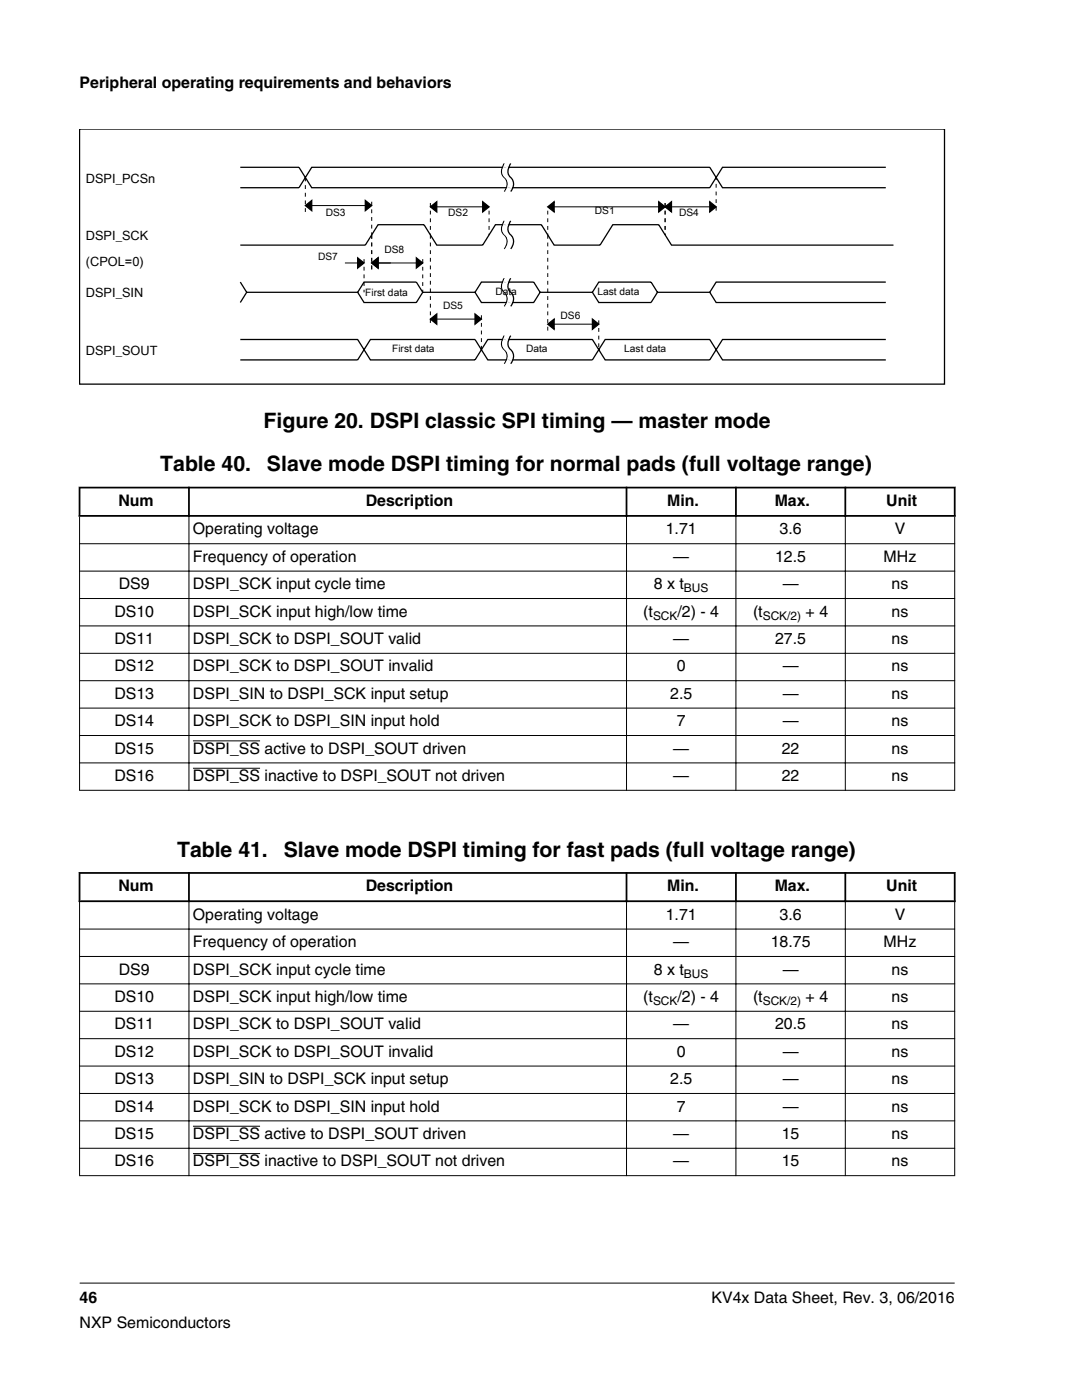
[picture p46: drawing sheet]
<svg xmlns="http://www.w3.org/2000/svg" width="216mm" height="279mm" viewBox="0 0 216 279" stroke-linecap="round" stroke-linejoin="round" font-family="sans-serif">
<defs><g id="words">
<g font-size="4.2">
<text x="52.6" y="85.3">Figure 20. DSPI classic SPI timing — master mode</text>
<text x="32" y="94.1">Table 40.</text>
<text x="53.3" y="94.1">Slave mode DSPI timing for normal pads (full voltage range)</text>
<text x="35.3" y="171">Table 41.</text>
<text x="56.6" y="171">Slave mode DSPI timing for fast pads (full voltage range)</text>
</g>
<g font-size="3.2">
<text x="15.9" y="17.5">Peripheral operating requirements and behaviors</text>
<text x="23.6" y="101">Num</text>
<text x="73" y="101">Description</text>
<text x="133.1" y="101">Min.</text>
<text x="154.6" y="101">Max.</text>
<text x="176.9" y="101">Unit</text>
<text x="38.5" y="106.6">Operating voltage</text>
<text x="132.8" y="106.6">1.71</text>
<text x="155.6" y="106.6">3.6</text>
<text x="178.5" y="106.6">V</text>
<text x="38.5" y="112.1">Frequency of operation</text>
<text x="134.3" y="112.1">—</text>
<text x="154.7" y="112.1">12.5</text>
<text x="176.3" y="112.1">MHz</text>
<text x="23.7" y="117.6">DS9</text>
<text x="38.5" y="117.6">DSPI_SCK input cycle time</text>
<text x="130.5" y="117.6">8 x t</text>
<text x="156.2" y="117.6">—</text>
<text x="177.9" y="117.6">ns</text>
<text x="22.8" y="123.1">DS10</text>
<text x="38.5" y="123.1">DSPI_SCK input high/low time</text>
<text x="128.4" y="123.1">(t</text>
<text x="135.2" y="123.1">/2) - 4</text>
<text x="150.3" y="123.1">(t</text>
<text x="160.8" y="123.1">+ 4</text>
<text x="177.9" y="123.1">ns</text>
<text x="22.8" y="128.5">DS11</text>
<text x="38.5" y="128.5">DSPI_SCK to DSPI_SOUT valid</text>
<text x="134.3" y="128.5">—</text>
<text x="154.7" y="128.5">27.5</text>
<text x="177.9" y="128.5">ns</text>
<text x="22.8" y="134">DS12</text>
<text x="38.5" y="134">DSPI_SCK to DSPI_SOUT invalid</text>
<text x="135" y="134">0</text>
<text x="156.2" y="134">—</text>
<text x="177.9" y="134">ns</text>
<text x="22.8" y="139.5">DS13</text>
<text x="38.5" y="139.5">DSPI_SIN to DSPI_SCK input setup</text>
<text x="133.7" y="139.5">2.5</text>
<text x="156.2" y="139.5">—</text>
<text x="177.9" y="139.5">ns</text>
<text x="22.8" y="144.9">DS14</text>
<text x="38.5" y="144.9">DSPI_SCK to DSPI_SIN input hold</text>
<text x="135" y="144.9">7</text>
<text x="156.2" y="144.9">—</text>
<text x="177.9" y="144.9">ns</text>
<text x="22.8" y="150.4">DS15</text>
<text x="22.8" y="155.9">DS16</text>
<text x="38.5" y="150.4">DSPI_SS active to DSPI_SOUT driven</text>
<text x="38.5" y="155.9">DSPI_SS inactive to DSPI_SOUT not driven</text>
<text x="134.3" y="150.4">—</text>
<text x="134.3" y="155.9">—</text>
<text x="156" y="150.4">22</text>
<text x="156" y="155.9">22</text>
<text x="177.9" y="150.4">ns</text>
<text x="177.9" y="155.9">ns</text>
<text x="23.6" y="177.9">Num</text>
<text x="73" y="177.9">Description</text>
<text x="133.1" y="177.9">Min.</text>
<text x="154.6" y="177.9">Max.</text>
<text x="176.9" y="177.9">Unit</text>
<text x="38.5" y="183.6">Operating voltage</text>
<text x="132.8" y="183.6">1.71</text>
<text x="155.6" y="183.6">3.6</text>
<text x="178.5" y="183.6">V</text>
<text x="38.5" y="189">Frequency of operation</text>
<text x="134.3" y="189">—</text>
<text x="153.8" y="189">18.75</text>
<text x="176.3" y="189">MHz</text>
<text x="23.7" y="194.5">DS9</text>
<text x="38.5" y="194.5">DSPI_SCK input cycle time</text>
<text x="130.5" y="194.5">8 x t</text>
<text x="156.2" y="194.5">—</text>
<text x="177.9" y="194.5">ns</text>
<text x="22.8" y="200">DS10</text>
<text x="38.5" y="200">DSPI_SCK input high/low time</text>
<text x="128.4" y="200">(t</text>
<text x="135.2" y="200">/2) - 4</text>
<text x="150.3" y="200">(t</text>
<text x="160.8" y="200">+ 4</text>
<text x="177.9" y="200">ns</text>
<text x="22.8" y="205.4">DS11</text>
<text x="38.5" y="205.4">DSPI_SCK to DSPI_SOUT valid</text>
<text x="134.3" y="205.4">—</text>
<text x="154.7" y="205.4">20.5</text>
<text x="177.9" y="205.4">ns</text>
<text x="22.8" y="210.9">DS12</text>
<text x="38.5" y="210.9">DSPI_SCK to DSPI_SOUT invalid</text>
<text x="135" y="210.9">0</text>
<text x="156.2" y="210.9">—</text>
<text x="177.9" y="210.9">ns</text>
<text x="22.8" y="216.4">DS13</text>
<text x="22.8" y="221.8">DS14</text>
<text x="38.5" y="216.4">DSPI_SIN to DSPI_SCK input setup</text>
<text x="38.5" y="221.8">DSPI_SCK to DSPI_SIN input hold</text>
<text x="133.7" y="216.4">2.5</text>
<text x="135" y="221.8">7</text>
<text x="156.2" y="216.4">—</text>
<text x="156.2" y="221.8">—</text>
<text x="177.9" y="216.4">ns</text>
<text x="177.9" y="221.8">ns</text>
<text x="22.8" y="227.3">DS15</text>
<text x="38.5" y="227.3">DSPI_SS active to DSPI_SOUT driven</text>
<text x="134.3" y="227.3">—</text>
<text x="156" y="227.3">15</text>
<text x="177.9" y="227.3">ns</text>
<text x="22.8" y="232.8">DS16</text>
<text x="38.5" y="232.8">DSPI_SS inactive to DSPI_SOUT not driven</text>
<text x="134.3" y="232.8">—</text>
<text x="156" y="232.8">15</text>
<text x="177.9" y="232.8">ns</text>
<text x="15.9" y="260">46</text>
<text x="142" y="260">KV4x Data Sheet, Rev. 3, 06/2016</text>
<text x="15.9" y="265">NXP Semiconductors</text>
</g>
<g font-size="2.5">
<text x="17.1" y="36.4">DSPI_PCSn</text>
<text x="17.1" y="47.9">DSPI_SCK</text>
<text x="17.1" y="53">(CPOL=0)</text>
<text x="17.1" y="59.4">DSPI_SIN</text>
<text x="17.1" y="70.8">DSPI_SOUT</text>
</g>
<g font-size="2.4">
<text x="136.5" y="118.2">BUS</text>
<text x="130.3" y="123.7">SCK</text>
<text x="152.2" y="123.7">SCK/2)</text>
<text x="136.5" y="195.1">BUS</text>
<text x="130.3" y="200.6">SCK</text>
<text x="152.2" y="200.6">SCK/2)</text>
</g>
<g font-size="2">
<text x="65" y="43.1">DS3</text>
<text x="89.4" y="43.1">DS2</text>
<text x="118.7" y="42.8">DS1</text>
<text x="135.5" y="43.1">DS4</text>
<text x="63.5" y="52">DS7</text>
<text x="76.7" y="50.4">DS8</text>
<text x="72.9" y="59.1">First data</text>
<text x="98.9" y="58.8">Data</text>
<text x="119.2" y="58.8">Last data</text>
<text x="88.4" y="61.6">DS5</text>
<text x="111.8" y="63.7">DS6</text>
<text x="78.2" y="70.3">First data</text>
<text x="105" y="70.3">Data</text>
<text x="124.6" y="70.3">Last data</text>
</g>
</g></defs>
<g fill="none" stroke="#000" stroke-width=".25">
<path d="M15.9 25.8h172.6v50.9h-172.6zM47.9 33.4h11.8l2.5 4.1h79.4l2.6-4.1h32.6M47.9 37.5h11.8l2.5-4.1h79.4l2.6 4.1h32.6M100.6 32.6a2.1 2.1 0 0 0 .3 3.2 2.07 2.07 0 0 1-.3 2.4M101.9 32.6a2.1 2.1 0 0 0 .3 3.2 2.07 2.07 0 0 1-.3 2.4M47.9 48.9h25l2.5-4.1h9.2l2.6 4.1h9.1l2.6-4.1h9.1l2.6 4.1h9.1l2.6-4.1h9.1l2.6 4.1h44.3M47.9 56.3l1.3 2M60.9 41l1.3-1v2zM71.4 51.5l1.2 1-1.2 1zM71.4 58.3h-22.2l-1.3 2.1M71.4 58.3l1.2 2.1h10.5l1.3-2.1h10.4M71.4 58.3l1.2-2h10.5l1.3 2"/>
<path d="M72.9 40l1.3 1-1.3 1zM74.2 52.5l1.2-1v2zM83.1 51.5l1.3 1-1.3 1zM85.9 41.3l1.3-1v2zM94.8 58.3l1.3 2.1h10.4l1.3-2.1h10.4M94.8 58.3l1.3-2h10.4l1.3 2M96.3 40.3l1.3 1-1.3 1zM100.6 44.1a2.1 2.1 0 0 0 .3 3.1 2.07 2.07 0 0 1-.3 2.5M100.6 55.5a2.1 2.1 0 0 0 .3 3.2 2.07 2.07 0 0 1-.3 2.4M101.9 44.1a2.1 2.1 0 0 0 .3 3.1 2.07 2.07 0 0 1-.3 2.5M101.9 55.5a2.1 2.1 0 0 0 .3 3.2 2.07 2.07 0 0 1-.3 2.4M109.3 41.3l1.3-1v2z"/>
<path d="M118.2 58.3l1.3 2.1h10.4l1.3-2.1h10.4M118.2 58.3l1.3-2h10.4l1.3 2M131.4 40.3l1.3 1-1.3 1zM132.7 41.3l1.3-1v2zM141.6 40.3l1.3 1-1.3 1zM141.6 58.3l1.3 2.1h33.9M176.8 56.3h-33.9l-1.3 2M47.9 67.8h23.5l2.5 4h20.9l2.5-4h20.9l2.6 4h20.8l2.6-4h32.6M47.9 71.8h23.5l2.5-4h20.9l2.5 4h20.9l2.6-4h20.8l2.6 4h32.6M85.9 63.7l1.3-1v2zM94.8 62.7l1.3 1-1.3 1zM100.6 67a2.1 2.1 0 0 0 .3 3.1 2.07 2.07 0 0 1-.3 2.5"/>
<path d="M101.9 67a2.1 2.1 0 0 0 .3 3.1 2.07 2.07 0 0 1-.3 2.5M109.3 64.7l1.3-1v2zM118.2 63.7l1.3 1-1.3 1z"/>
</g>
<g fill="#000">
<path d="M60.9 41l1.3-1v2zM71.4 51.5l1.2 1-1.2 1zM72.9 40l1.3 1-1.3 1zM74.2 52.5l1.2-1v2zM83.1 51.5l1.3 1-1.3 1zM85.9 41.3l1.3-1v2zM96.3 40.3l1.3 1-1.3 1zM109.3 41.3l1.3-1v2zM132.7 41.3l1.3-1v2zM131.4 40.3l1.3 1-1.3 1zM141.6 40.3l1.3 1-1.3 1zM85.9 63.7l1.3-1v2z"/>
<path d="M94.8 62.7l1.3 1-1.3 1zM109.3 64.7l1.3-1v2zM118.2 63.7l1.3 1-1.3 1z"/>
</g>
<g fill="none" stroke="#000" stroke-width=".2" stroke-dasharray=".8 .8" stroke-linecap="butt">
<path d="M60.9 35.4v7.2M72.6 51.7v6.6M74.2 40.3v6.6M74.2 46.9v7.1M84.4 51.7v6.6M85.9 40.5v6.4M85.9 46.9v18.3M97.6 42v4.9M109.3 42v4.9M109.3 46.9v19.3M132.7 40.5v6.4M142.9 42v-6.6"/>
<path d="M96.1 62.9v6.9M119.5 63.9v5.9"/>
</g>
<path d="M60.9 41h13.3M68.8 52.5h3.8M74.2 52.5h10.2M85.9 41.3h11.7M109.3 41.3h33.6M85.9 63.7h10.2M109.3 64.7h10.2" fill="none" stroke="#000" stroke-width=".2"/>
<g fill="none" stroke="#fff" stroke-width=".25">
<path d="M100.9 32.6a2.1 2.1 0 0 0 .3 3.2 2.07 2.07 0 0 1-.3 2.4M101.2 32.6a2.1 2.1 0 0 0 .2 3.2 2.07 2.07 0 0 1-.2 2.4M101.4 32.6a2.1 2.1 0 0 0 .3 3.2 2.07 2.07 0 0 1-.3 2.4M101.7 32.6a2.1 2.1 0 0 0 .2 3.2 2.07 2.07 0 0 1-.2 2.4M100.9 44.1a2.1 2.1 0 0 0 .3 3.1 2.07 2.07 0 0 1-.3 2.5M100.9 55.5a2.1 2.1 0 0 0 .3 3.2 2.07 2.07 0 0 1-.3 2.4M101.2 44.1a2.1 2.1 0 0 0 .2 3.1 2.07 2.07 0 0 1-.2 2.5M101.2 55.5a2.1 2.1 0 0 0 .2 3.2 2.07 2.07 0 0 1-.2 2.4M101.4 44.1a2.1 2.1 0 0 0 .3 3.1 2.07 2.07 0 0 1-.3 2.5M101.4 55.5a2.1 2.1 0 0 0 .3 3.2 2.07 2.07 0 0 1-.3 2.4M101.7 44.1a2.1 2.1 0 0 0 .2 3.1 2.07 2.07 0 0 1-.2 2.5M101.7 55.5a2.1 2.1 0 0 0 .2 3.2 2.07 2.07 0 0 1-.2 2.4"/>
<path d="M100.9 67a2.1 2.1 0 0 0 .3 3.1 2.07 2.07 0 0 1-.3 2.5M101.2 67a2.1 2.1 0 0 0 .2 3.1 2.07 2.07 0 0 1-.2 2.5M101.4 67a2.1 2.1 0 0 0 .3 3.1 2.07 2.07 0 0 1-.3 2.5M101.7 67a2.1 2.1 0 0 0 .2 3.1 2.07 2.07 0 0 1-.2 2.5"/>
</g>
<g fill="#fff">
<path d="M15.9 90.4h174.6v69.2h-174.6z" fill-rule="evenodd"/>
<path d="M16.1 97.5h21.4v5.3h-21.4z" fill-rule="evenodd"/>
<path d="M37.9 97.5h86.9v5.3h-86.9z" fill-rule="evenodd"/>
<path d="M125.2 97.5h21.5v5.3h-21.5z" fill-rule="evenodd"/>
<path d="M147 97.5h21.5v5.3h-21.5z" fill-rule="evenodd"/>
<path d="M168.8 97.5h21.5v5.3h-21.5z" fill-rule="evenodd"/>
<path d="M16 103.1h21.6v5.3h-21.6z" fill-rule="evenodd"/>
<path d="M37.8 103.1h87.1v5.3h-87.1z" fill-rule="evenodd"/>
<path d="M125.1 103.1h21.7v5.3h-21.7z" fill-rule="evenodd"/>
<path d="M146.9 103.1h21.7v5.3h-21.7z" fill-rule="evenodd"/>
<path d="M168.8 103.1h21.6v5.3h-21.6z" fill-rule="evenodd"/>
<path d="M16 108.6h21.6v5.3h-21.6z" fill-rule="evenodd"/>
<path d="M37.8 108.6h87.1v5.3h-87.1z" fill-rule="evenodd"/>
<path d="M125.1 108.6h21.7v5.3h-21.7z" fill-rule="evenodd"/>
<path d="M146.9 108.6h21.7v5.3h-21.7z" fill-rule="evenodd"/>
<path d="M168.8 108.6h21.6v5.3h-21.6z" fill-rule="evenodd"/>
<path d="M16 114.1h21.6v5.3h-21.6z" fill-rule="evenodd"/>
<path d="M37.8 114.1h87.1v5.3h-87.1z" fill-rule="evenodd"/>
<path d="M125.1 114.1h21.7v5.3h-21.7z" fill-rule="evenodd"/>
<path d="M146.9 114.1h21.7v5.3h-21.7z" fill-rule="evenodd"/>
<path d="M168.8 114.1h21.6v5.3h-21.6z" fill-rule="evenodd"/>
<path d="M16 119.5h21.6v5.3h-21.6z" fill-rule="evenodd"/>
<path d="M37.8 119.5h87.1v5.3h-87.1z" fill-rule="evenodd"/>
<path d="M125.1 119.5h21.7v5.3h-21.7z" fill-rule="evenodd"/>
<path d="M146.9 119.5h21.7v5.3h-21.7z" fill-rule="evenodd"/>
<path d="M168.8 119.5h21.6v5.3h-21.6z" fill-rule="evenodd"/>
<path d="M16 125h21.6v5.3h-21.6z" fill-rule="evenodd"/>
<path d="M37.8 125h87.1v5.3h-87.1z" fill-rule="evenodd"/>
<path d="M125.1 125h21.7v5.3h-21.7z" fill-rule="evenodd"/>
<path d="M146.9 125h21.7v5.3h-21.7z" fill-rule="evenodd"/>
<path d="M168.8 125h21.6v5.3h-21.6z" fill-rule="evenodd"/>
<path d="M16 130.5h21.6v5.3h-21.6z" fill-rule="evenodd"/>
<path d="M37.8 130.5h87.1v5.3h-87.1z" fill-rule="evenodd"/>
<path d="M125.1 130.5h21.7v5.3h-21.7z" fill-rule="evenodd"/>
<path d="M146.9 130.5h21.7v5.3h-21.7z" fill-rule="evenodd"/>
<path d="M168.8 130.5h21.6v5.3h-21.6z" fill-rule="evenodd"/>
<path d="M16 135.9h21.6v5.3h-21.6z" fill-rule="evenodd"/>
<path d="M37.8 135.9h87.1v5.3h-87.1z" fill-rule="evenodd"/>
<path d="M125.1 135.9h21.7v5.3h-21.7z" fill-rule="evenodd"/>
<path d="M146.9 135.9h21.7v5.3h-21.7z" fill-rule="evenodd"/>
<path d="M168.8 135.9h21.6v5.3h-21.6z" fill-rule="evenodd"/>
<path d="M16 141.4h21.6v5.3h-21.6z" fill-rule="evenodd"/>
<path d="M37.8 141.4h87.1v5.3h-87.1z" fill-rule="evenodd"/>
<path d="M125.1 141.4h21.7v5.3h-21.7z" fill-rule="evenodd"/>
<path d="M146.9 141.4h21.7v5.3h-21.7z" fill-rule="evenodd"/>
<path d="M168.8 141.4h21.6v5.3h-21.6z" fill-rule="evenodd"/>
<path d="M16 146.9h21.6v5.3h-21.6z" fill-rule="evenodd"/>
<path d="M37.8 146.9h87.1v5.3h-87.1z" fill-rule="evenodd"/>
</g>
<path d="M38.5 147.9h13.4" fill="none" stroke="#000" stroke-width=".2"/>
<g fill="#fff">
<path d="M125.1 146.9h21.7v5.3h-21.7z" fill-rule="evenodd"/>
<path d="M146.9 146.9h21.7v5.3h-21.7z" fill-rule="evenodd"/>
<path d="M168.8 146.9h21.6v5.3h-21.6z" fill-rule="evenodd"/>
<path d="M16 152.3h21.6v5.3h-21.6z" fill-rule="evenodd"/>
<path d="M37.8 152.3h87.1v5.3h-87.1z" fill-rule="evenodd"/>
</g>
<path d="M38.5 153.3h13.4" fill="none" stroke="#000" stroke-width=".2"/>
<g fill="#fff">
<path d="M125.1 152.3h21.7v5.3h-21.7z" fill-rule="evenodd"/>
<path d="M146.9 152.3h21.7v5.3h-21.7z" fill-rule="evenodd"/>
<path d="M168.8 152.3h21.6v5.3h-21.6z" fill-rule="evenodd"/>
</g>
<path d="M15.7 97.3h175M15.9 97.1v6M37.7 97.1v6M125 97.1v6M146.8 97.1v6M168.7 97.1v6M190.5 97.1v6M15.7 103h175" fill="none" stroke="#000" stroke-width=".35"/>
<g fill="none" stroke="#000" stroke-width=".2">
<path d="M15.8 108.5h174.8M15.8 114h174.8M15.8 119.4h174.8M15.9 103.1v54.7M37.7 102.7v55.1M125 102.7v55.1M146.8 102.7v55.1M168.7 102.7v55.1M190.5 103.1v54.7M15.8 124.9h174.8M15.8 130.4h174.8M15.8 135.9h174.8"/>
<path d="M15.8 141.3h174.8M15.8 146.8h174.8M15.8 152.3h174.8M15.8 157.7h174.8"/>
</g>
<g fill="#fff">
<path d="M15.9 167.3h174.6v69.2h-174.6z" fill-rule="evenodd"/>
<path d="M16.1 174.4h21.4v5.3h-21.4z" fill-rule="evenodd"/>
<path d="M37.9 174.4h86.9v5.3h-86.9z" fill-rule="evenodd"/>
<path d="M125.2 174.4h21.5v5.3h-21.5z" fill-rule="evenodd"/>
<path d="M147 174.4h21.5v5.3h-21.5z" fill-rule="evenodd"/>
<path d="M168.8 174.4h21.5v5.3h-21.5z" fill-rule="evenodd"/>
<path d="M16 180h21.6v5.3h-21.6z" fill-rule="evenodd"/>
<path d="M37.8 180h87.1v5.3h-87.1z" fill-rule="evenodd"/>
<path d="M125.1 180h21.7v5.3h-21.7z" fill-rule="evenodd"/>
<path d="M146.9 180h21.7v5.3h-21.7z" fill-rule="evenodd"/>
<path d="M168.8 180h21.6v5.3h-21.6z" fill-rule="evenodd"/>
<path d="M16 185.5h21.6v5.3h-21.6z" fill-rule="evenodd"/>
<path d="M37.8 185.5h87.1v5.3h-87.1z" fill-rule="evenodd"/>
<path d="M125.1 185.5h21.7v5.3h-21.7z" fill-rule="evenodd"/>
<path d="M146.9 185.5h21.7v5.3h-21.7z" fill-rule="evenodd"/>
<path d="M168.8 185.5h21.6v5.3h-21.6z" fill-rule="evenodd"/>
<path d="M16 191h21.6v5.3h-21.6z" fill-rule="evenodd"/>
<path d="M37.8 191h87.1v5.3h-87.1z" fill-rule="evenodd"/>
<path d="M125.1 191h21.7v5.3h-21.7z" fill-rule="evenodd"/>
<path d="M146.9 191h21.7v5.3h-21.7z" fill-rule="evenodd"/>
<path d="M168.8 191h21.6v5.3h-21.6z" fill-rule="evenodd"/>
<path d="M16 196.4h21.6v5.3h-21.6z" fill-rule="evenodd"/>
<path d="M37.8 196.4h87.1v5.3h-87.1z" fill-rule="evenodd"/>
<path d="M125.1 196.4h21.7v5.3h-21.7z" fill-rule="evenodd"/>
<path d="M146.9 196.4h21.7v5.3h-21.7z" fill-rule="evenodd"/>
<path d="M168.8 196.4h21.6v5.3h-21.6z" fill-rule="evenodd"/>
<path d="M16 201.9h21.6v5.3h-21.6z" fill-rule="evenodd"/>
<path d="M37.8 201.9h87.1v5.3h-87.1z" fill-rule="evenodd"/>
<path d="M125.1 201.9h21.7v5.3h-21.7z" fill-rule="evenodd"/>
<path d="M146.9 201.9h21.7v5.3h-21.7z" fill-rule="evenodd"/>
<path d="M168.8 201.9h21.6v5.3h-21.6z" fill-rule="evenodd"/>
<path d="M16 207.4h21.6v5.3h-21.6z" fill-rule="evenodd"/>
<path d="M37.8 207.4h87.1v5.3h-87.1z" fill-rule="evenodd"/>
<path d="M125.1 207.4h21.7v5.3h-21.7z" fill-rule="evenodd"/>
<path d="M146.9 207.4h21.7v5.3h-21.7z" fill-rule="evenodd"/>
<path d="M168.8 207.4h21.6v5.3h-21.6z" fill-rule="evenodd"/>
<path d="M16 212.8h21.6v5.3h-21.6z" fill-rule="evenodd"/>
<path d="M37.8 212.8h87.1v5.3h-87.1z" fill-rule="evenodd"/>
<path d="M125.1 212.8h21.7v5.3h-21.7z" fill-rule="evenodd"/>
<path d="M146.9 212.8h21.7v5.3h-21.7z" fill-rule="evenodd"/>
<path d="M168.8 212.8h21.6v5.3h-21.6z" fill-rule="evenodd"/>
<path d="M16 218.3h21.6v5.3h-21.6z" fill-rule="evenodd"/>
<path d="M37.8 218.3h87.1v5.3h-87.1z" fill-rule="evenodd"/>
<path d="M125.1 218.3h21.7v5.3h-21.7z" fill-rule="evenodd"/>
<path d="M146.9 218.3h21.7v5.3h-21.7z" fill-rule="evenodd"/>
<path d="M168.8 218.3h21.6v5.3h-21.6z" fill-rule="evenodd"/>
<path d="M16 223.8h21.6v5.3h-21.6z" fill-rule="evenodd"/>
<path d="M37.8 223.8h87.1v5.3h-87.1z" fill-rule="evenodd"/>
</g>
<path d="M38.5 224.8h13.4" fill="none" stroke="#000" stroke-width=".2"/>
<g fill="#fff">
<path d="M125.1 223.8h21.7v5.3h-21.7z" fill-rule="evenodd"/>
<path d="M146.9 223.8h21.7v5.3h-21.7z" fill-rule="evenodd"/>
<path d="M168.8 223.8h21.6v5.3h-21.6z" fill-rule="evenodd"/>
<path d="M16 229.2h21.6v5.3h-21.6z" fill-rule="evenodd"/>
<path d="M37.8 229.2h87.1v5.3h-87.1z" fill-rule="evenodd"/>
</g>
<path d="M38.5 230.2h13.4" fill="none" stroke="#000" stroke-width=".2"/>
<g fill="#fff">
<path d="M125.1 229.2h21.7v5.3h-21.7z" fill-rule="evenodd"/>
<path d="M146.9 229.2h21.7v5.3h-21.7z" fill-rule="evenodd"/>
<path d="M168.8 229.2h21.6v5.3h-21.6z" fill-rule="evenodd"/>
</g>
<path d="M15.7 174.2h175M15.7 179.9h175M15.9 174v6M37.7 174v6M125 174v6M146.8 174v6M168.7 174v6M190.5 174v6" fill="none" stroke="#000" stroke-width=".35"/>
<g fill="none" stroke="#000" stroke-width=".2">
<path d="M37.7 179.6v55.1M125 179.6v55.1M146.8 179.6v55.1M168.7 179.6v55.1M15.8 185.4h174.8M15.8 190.9h174.8M15.8 196.4h174.8M15.9 180v54.7M190.5 180v54.7M15.8 201.8h174.8M15.8 207.3h174.8M15.8 212.8h174.8"/>
<path d="M15.8 218.2h174.8M15.8 223.7h174.8M15.8 229.2h174.8M15.8 234.6h174.8M15.9 256.1h174.6"/>
</g>
<use href="#words"/>
</svg>
